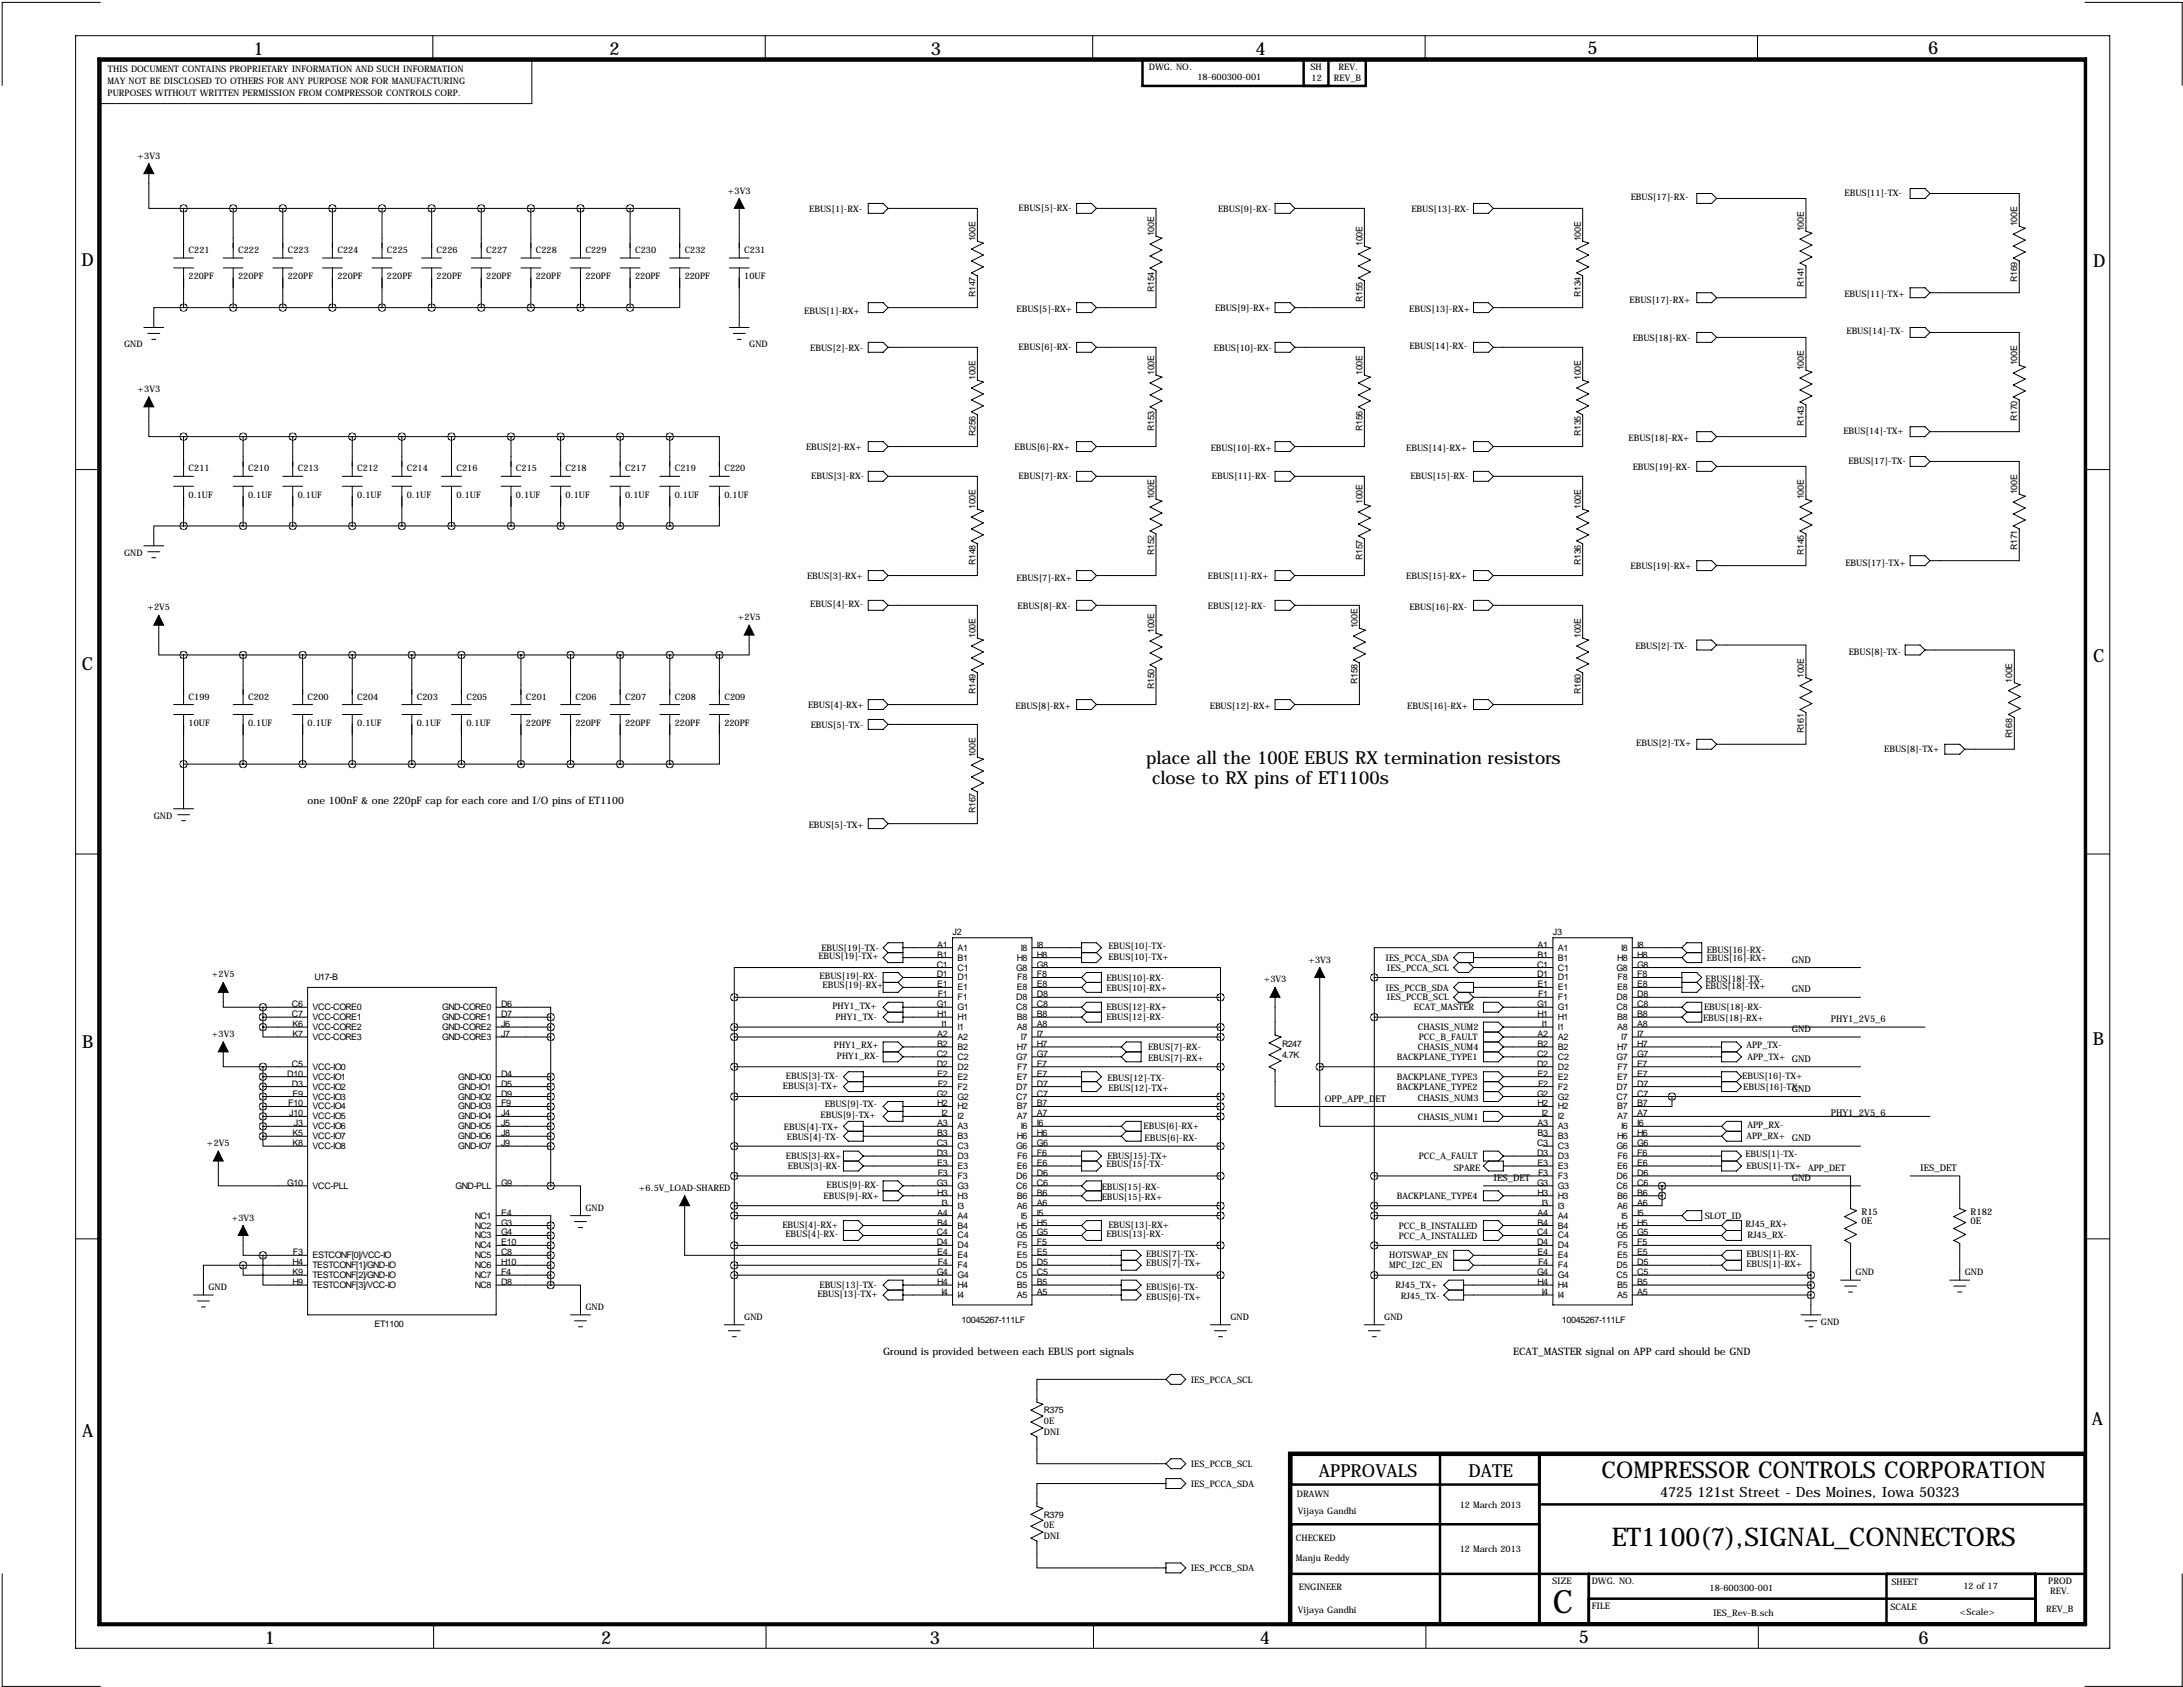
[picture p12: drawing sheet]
<svg xmlns="http://www.w3.org/2000/svg" width="559mm" height="432mm" viewBox="0 0 559 432" stroke-linecap="round" stroke-linejoin="round" font-family="sans-serif">
<defs><g id="words">
<text font-size="8.2" x="397.5" y="412.8">C</text>
<text font-size="6.6" x="412.6" y="395.8">ET1100(7),SIGNAL_CONNECTORS</text>
<text font-size="5.9" x="410" y="378.2">COMPRESSOR CONTROLS CORPORATION</text>
<g font-size="4.6">
<text x="64.9" y="14">1</text>
<text x="156" y="14">2</text>
<text x="238.3" y="14">3</text>
<text x="321.4" y="14">4</text>
<text x="406.3" y="13.8">5</text>
<text x="493.6" y="13.8">6</text>
<text x="20.8" y="68.1">D</text>
<text x="535.8" y="68.4">D</text>
<text x="21" y="171.4">C</text>
<text x="535.8" y="169.4">C</text>
<text x="293.4" y="195.6">place all the 100E EBUS RX termination resistors</text>
<text x="295" y="200.7">close to RX pins of ET1100s</text>
<text x="21" y="268.3">B</text>
<text x="535.7" y="267.4">B</text>
<text x="535.4" y="364.7">A</text>
<text x="21" y="367.8">A</text>
<text x="337.6" y="378">APPROVALS</text>
<text x="375.9" y="378">DATE</text>
<text x="67.8" y="420.8">1</text>
<text x="153.9" y="420.8">2</text>
<text x="238" y="420.8">3</text>
<text x="322.5" y="420.7">4</text>
<text x="404.1" y="420.6">5</text>
<text x="491.1" y="420.8">6</text>
</g>
<text font-size="3.6" x="424.9" y="383.3">4725 121st Street - Des Moines, Iowa 50323</text>
<g font-size="2.6">
<text x="78.7" y="205.7">one 100nF &amp; one 220pF cap for each core and I/O pins of ET1100</text>
<text x="226.1" y="346.7">Ground is provided between each EBUS port signals</text>
<text x="387.3" y="346.7">ECAT_MASTER signal on APP card should be GND</text>
</g>
<g font-size="2.4">
<text x="458.7" y="246.4">GND</text>
<text x="458.7" y="254">GND</text>
<text x="468.6" y="261.6">PHY1_2V5_6</text>
<text x="458.7" y="264.2">GND</text>
<text x="339.1" y="281.9">OPP_APP_DET</text>
<text x="458.7" y="279.4">GND</text>
<text x="468.6" y="285.8">PHY1_2V5_6</text>
<text x="491.5" y="299.7">IES_DET</text>
<text x="382.3" y="302.3">IES_DET</text>
<text x="458.7" y="302.3">GND</text>
<text x="476.5" y="310.9">R15</text>
<text x="504.4" y="310.9">R182</text>
<text x="476.5" y="313.3">0E</text>
<text x="504.4" y="313.3">0E</text>
</g>
<g font-size="2.3">
<text x="294.1" y="17.9">DWG. NO.</text>
<text x="335.4" y="17.9">SH</text>
<text x="27.5" y="21.4">MAY NOT BE DISCLOSED TO OTHERS FOR ANY PURPOSE NOR FOR MANUFACTURING</text>
<text x="27.6" y="18.5">THIS DOCUMENT CONTAINS PROPRIETARY INFORMATION AND SUCH INFORMATION</text>
<text x="306.5" y="20.4">18-600300-001</text>
<text x="335.7" y="20.6">12</text>
<text x="341.4" y="20.6">REV_B</text>
<text x="342.6" y="18">REV.</text>
<text x="27.5" y="24.5">PURPOSES WITHOUT WRITTEN PERMISSION FROM COMPRESSOR CONTROLS CORP.</text>
<text x="35.2" y="40.6">+3V3</text>
<text x="186.3" y="49.5">+3V3</text>
<text x="417.4" y="51.3">EBUS[17]-RX-</text>
<text x="472.2" y="50.3">EBUS[11]-TX-</text>
<text x="207.2" y="54.4">EBUS[1]-RX-</text>
<text x="260.8" y="54.1">EBUS[5]-RX-</text>
<text x="311.8" y="54.4">EBUS[9]-RX-</text>
<text x="361.3" y="54.4">EBUS[13]-RX-</text>
<text x="461.8" y="59.2" transform="rotate(-90 461.8 59.2)">100E</text>
<text x="516.4" y="57.9" transform="rotate(-90 516.4 57.9)">100E</text>
<text x="48.3" y="64.8">C221</text>
<text x="61" y="64.8">C222</text>
<text x="73.7" y="64.8">C223</text>
<text x="86.4" y="64.8">C224</text>
<text x="99.1" y="64.8">C225</text>
<text x="111.8" y="64.8">C226</text>
<text x="124.5" y="64.8">C227</text>
<text x="137.2" y="64.8">C228</text>
<text x="149.9" y="64.8">C229</text>
<text x="162.6" y="64.8">C230</text>
<text x="175.3" y="64.8">C232</text>
<text x="190.5" y="64.8">C231</text>
<text x="249.7" y="61.7" transform="rotate(-90 249.7 61.7)">100E</text>
<text x="295.4" y="60.5" transform="rotate(-90 295.4 60.5)">100E</text>
<text x="348.7" y="63" transform="rotate(-90 348.7 63)">100E</text>
<text x="404.6" y="61.7" transform="rotate(-90 404.6 61.7)">100E</text>
<text x="48.3" y="71.5">220PF</text>
<text x="61" y="71.5">220PF</text>
<text x="73.7" y="71.5">220PF</text>
<text x="86.4" y="71.5">220PF</text>
<text x="99.1" y="71.5">220PF</text>
<text x="111.8" y="71.5">220PF</text>
<text x="124.5" y="71.5">220PF</text>
<text x="137.2" y="71.5">220PF</text>
<text x="149.9" y="71.5">220PF</text>
<text x="162.6" y="71.5">220PF</text>
<text x="175.3" y="71.5">220PF</text>
<text x="190.5" y="71.5">10UF</text>
<text x="249.7" y="75.9" transform="rotate(-90 249.7 75.9)">R147</text>
<text x="295.4" y="74.7" transform="rotate(-90 295.4 74.7)">R154</text>
<text x="348.7" y="77.2" transform="rotate(-90 348.7 77.2)">R155</text>
<text x="404.6" y="75.9" transform="rotate(-90 404.6 75.9)">R134</text>
<text x="417.1" y="77.5">EBUS[17]-RX+</text>
<text x="461.8" y="73.4" transform="rotate(-90 461.8 73.4)">R141</text>
<text x="472.1" y="75.9">EBUS[11]-TX+</text>
<text x="516.4" y="72.1" transform="rotate(-90 516.4 72.1)">R169</text>
<text x="205.9" y="80.3">EBUS[1]-RX+</text>
<text x="260.2" y="79.8">EBUS[5]-RX+</text>
<text x="311" y="79.5">EBUS[9]-RX+</text>
<text x="360.7" y="79.8">EBUS[13]-RX+</text>
<text x="31.7" y="88.9">GND</text>
<text x="191.8" y="88.9">GND</text>
<text x="207.4" y="89.9">EBUS[2]-RX-</text>
<text x="260.8" y="89.7">EBUS[6]-RX-</text>
<text x="310.7" y="89.9">EBUS[10]-RX-</text>
<text x="360.8" y="89.4">EBUS[14]-RX-</text>
<text x="417.9" y="87.4">EBUS[18]-RX-</text>
<text x="472.7" y="85.6">EBUS[14]-TX-</text>
<text x="461.8" y="94.7" transform="rotate(-90 461.8 94.7)">100E</text>
<text x="516.4" y="93.5" transform="rotate(-90 516.4 93.5)">100E</text>
<text x="35.2" y="100.3">+3V3</text>
<text x="249.7" y="97.3" transform="rotate(-90 249.7 97.3)">100E</text>
<text x="295.4" y="96" transform="rotate(-90 295.4 96)">100E</text>
<text x="348.7" y="96" transform="rotate(-90 348.7 96)">100E</text>
<text x="404.6" y="97.3" transform="rotate(-90 404.6 97.3)">100E</text>
<text x="516.4" y="107.7" transform="rotate(-90 516.4 107.7)">R170</text>
<text x="249.7" y="111.5" transform="rotate(-90 249.7 111.5)">R256</text>
<text x="295.4" y="110.2" transform="rotate(-90 295.4 110.2)">R153</text>
<text x="348.7" y="110.2" transform="rotate(-90 348.7 110.2)">R156</text>
<text x="404.6" y="111.5" transform="rotate(-90 404.6 111.5)">R135</text>
<text x="416.9" y="112.8">EBUS[18]-RX+</text>
<text x="461.8" y="108.9" transform="rotate(-90 461.8 108.9)">R143</text>
<text x="471.9" y="111">EBUS[14]-TX+</text>
<text x="206.4" y="115.1">EBUS[2]-RX+</text>
<text x="259.7" y="115.1">EBUS[6]-RX+</text>
<text x="309.9" y="115.3">EBUS[10]-RX+</text>
<text x="360" y="115.3">EBUS[14]-RX+</text>
<text x="473.2" y="118.9">EBUS[17]-TX-</text>
<text x="48.3" y="120.7">C211</text>
<text x="63.5" y="120.7">C210</text>
<text x="76.2" y="120.7">C213</text>
<text x="91.4" y="120.7">C212</text>
<text x="104.1" y="120.7">C214</text>
<text x="116.8" y="120.7">C216</text>
<text x="132.1" y="120.7">C215</text>
<text x="144.8" y="120.7">C218</text>
<text x="160" y="120.7">C217</text>
<text x="172.7" y="120.7">C219</text>
<text x="185.4" y="120.7">C220</text>
<text x="207.7" y="122.7">EBUS[3]-RX-</text>
<text x="260.8" y="122.7">EBUS[7]-RX-</text>
<text x="310.2" y="122.7">EBUS[11]-RX-</text>
<text x="361" y="122.7">EBUS[15]-RX-</text>
<text x="417.9" y="120.4">EBUS[19]-RX-</text>
<text x="48.3" y="127.3">0.1UF</text>
<text x="63.5" y="127.3">0.1UF</text>
<text x="76.2" y="127.3">0.1UF</text>
<text x="91.4" y="127.3">0.1UF</text>
<text x="104.1" y="127.3">0.1UF</text>
<text x="116.8" y="127.3">0.1UF</text>
<text x="132.1" y="127.3">0.1UF</text>
<text x="144.8" y="127.3">0.1UF</text>
<text x="160" y="127.3">0.1UF</text>
<text x="172.7" y="127.3">0.1UF</text>
<text x="185.4" y="127.3">0.1UF</text>
<text x="249.7" y="130.3" transform="rotate(-90 249.7 130.3)">100E</text>
<text x="295.4" y="127.8" transform="rotate(-90 295.4 127.8)">100E</text>
<text x="348.7" y="129" transform="rotate(-90 348.7 129)">100E</text>
<text x="404.6" y="130.3" transform="rotate(-90 404.6 130.3)">100E</text>
<text x="461.8" y="127.8" transform="rotate(-90 461.8 127.8)">100E</text>
<text x="516.4" y="126.5" transform="rotate(-90 516.4 126.5)">100E</text>
<text x="31.7" y="142.2">GND</text>
<text x="295.4" y="142" transform="rotate(-90 295.4 142)">R152</text>
<text x="348.7" y="143.2" transform="rotate(-90 348.7 143.2)">R157</text>
<text x="461.8" y="142" transform="rotate(-90 461.8 142)">R145</text>
<text x="516.4" y="140.7" transform="rotate(-90 516.4 140.7)">R171</text>
<text x="206.6" y="148.1">EBUS[3]-RX+</text>
<text x="249.7" y="144.5" transform="rotate(-90 249.7 144.5)">R148</text>
<text x="260.2" y="148.6">EBUS[7]-RX+</text>
<text x="309.2" y="148.1">EBUS[11]-RX+</text>
<text x="360" y="148.1">EBUS[15]-RX+</text>
<text x="404.6" y="144.5" transform="rotate(-90 404.6 144.5)">R136</text>
<text x="417.4" y="145.5">EBUS[19]-RX+</text>
<text x="472.4" y="144.8">EBUS[17]-TX+</text>
<text x="207.4" y="155.4">EBUS[4]-RX-</text>
<text x="260.5" y="156">EBUS[8]-RX-</text>
<text x="309.2" y="156">EBUS[12]-RX-</text>
<text x="37.7" y="156.2">+2V5</text>
<text x="188.9" y="158.8">+2V5</text>
<text x="347.5" y="160.8" transform="rotate(-90 347.5 160.8)">100E</text>
<text x="360.8" y="156.2">EBUS[16]-RX-</text>
<text x="249.7" y="163.3" transform="rotate(-90 249.7 163.3)">100E</text>
<text x="295.4" y="162.1" transform="rotate(-90 295.4 162.1)">100E</text>
<text x="404.6" y="163.3" transform="rotate(-90 404.6 163.3)">100E</text>
<text x="418.6" y="166.1">EBUS[2]-TX-</text>
<text x="473.2" y="167.6">EBUS[8]-TX-</text>
<text x="461.8" y="173.5" transform="rotate(-90 461.8 173.5)">100E</text>
<text x="48.3" y="179.1">C199</text>
<text x="63.5" y="179.1">C202</text>
<text x="78.7" y="179.1">C200</text>
<text x="91.4" y="179.1">C204</text>
<text x="106.7" y="179.1">C203</text>
<text x="119.4" y="179.1">C205</text>
<text x="134.6" y="179.1">C201</text>
<text x="147.3" y="179.1">C206</text>
<text x="160" y="179.1">C207</text>
<text x="172.7" y="179.1">C208</text>
<text x="185.4" y="179.1">C209</text>
<text x="249.7" y="177.5" transform="rotate(-90 249.7 177.5)">R149</text>
<text x="295.4" y="176.3" transform="rotate(-90 295.4 176.3)">R150</text>
<text x="347.5" y="175" transform="rotate(-90 347.5 175)">R158</text>
<text x="404.6" y="177.5" transform="rotate(-90 404.6 177.5)">R160</text>
<text x="515.1" y="174.8" transform="rotate(-90 515.1 174.8)">100E</text>
<text x="48.3" y="185.8">10UF</text>
<text x="63.5" y="185.8">0.1UF</text>
<text x="78.7" y="185.8">0.1UF</text>
<text x="91.4" y="185.8">0.1UF</text>
<text x="106.7" y="185.8">0.1UF</text>
<text x="119.4" y="185.8">0.1UF</text>
<text x="134.6" y="185.8">220PF</text>
<text x="147.3" y="185.8">220PF</text>
<text x="160" y="185.8">220PF</text>
<text x="172.7" y="185.8">220PF</text>
<text x="185.4" y="185.8">220PF</text>
<text x="206.9" y="181.1">EBUS[4]-RX+</text>
<text x="260" y="181.4">EBUS[8]-RX+</text>
<text x="309.7" y="181.4">EBUS[12]-RX+</text>
<text x="360.2" y="181.4">EBUS[16]-RX+</text>
<text x="207.5" y="186.4">EBUS[5]-TX-</text>
<text x="418.8" y="191">EBUS[2]-TX+</text>
<text x="461.8" y="187.7" transform="rotate(-90 461.8 187.7)">R161</text>
<text x="515.1" y="189" transform="rotate(-90 515.1 189)">R168</text>
<text x="249.7" y="193.8" transform="rotate(-90 249.7 193.8)">100E</text>
<text x="482.3" y="192.5">EBUS[8]-TX+</text>
<text x="39.4" y="209.5">GND</text>
<text x="249.7" y="208" transform="rotate(-90 249.7 208)">R167</text>
<text x="207" y="211.8">EBUS[5]-TX+</text>
<text x="243.8" y="239.3">J2</text>
<text x="397.5" y="239.3">J3</text>
<text x="209.5" y="245.4">EBUS[19]-TX+</text>
<text x="210.3" y="243.3">EBUS[19]-TX-</text>
<text x="239.9" y="242.6">A1</text>
<text x="239.9" y="245.1">B1</text>
<text x="245.1" y="243.3">A1</text>
<text x="245.1" y="245.9">B1</text>
<text x="260.3" y="245.9">H8</text>
<text x="261.3" y="243.3">I8</text>
<text x="265.4" y="242.6">I8</text>
<text x="265.4" y="245.1">H8</text>
<text x="283.7" y="242.9">EBUS[10]-TX-</text>
<text x="283.7" y="245.7">EBUS[10]-TX+</text>
<text x="354.6" y="245.9">IES_PCCA_SDA</text>
<text x="393.6" y="242.6">A1</text>
<text x="393.6" y="245.1">B1</text>
<text x="398.8" y="243.3">A1</text>
<text x="398.8" y="245.9">B1</text>
<text x="413.9" y="245.9">H8</text>
<text x="415" y="243.3">I8</text>
<text x="419.1" y="242.6">I8</text>
<text x="419.1" y="245.1">H8</text>
<text x="436.9" y="245.9">EBUS[16]-RX+</text>
<text x="436.9" y="243.8">EBUS[16]-RX-</text>
<text x="54.3" y="250.2">+2V5</text>
<text x="80.5" y="251">U17-B</text>
<text x="209.8" y="250.7">EBUS[19]-RX-</text>
<text x="239.8" y="247.6">C1</text>
<text x="239.8" y="250.2">D1</text>
<text x="245.1" y="248.4">C1</text>
<text x="245.1" y="251">D1</text>
<text x="260.1" y="248.4">G8</text>
<text x="260.4" y="251">F8</text>
<text x="265.4" y="247.6">G8</text>
<text x="265.4" y="250.2">F8</text>
<text x="283.2" y="251">EBUS[10]-RX-</text>
<text x="323.5" y="251.5">+3V3</text>
<text x="334.9" y="246.4">+3V3</text>
<text x="355" y="248.5">IES_PCCA_SCL</text>
<text x="393.5" y="247.6">C1</text>
<text x="393.5" y="250.2">D1</text>
<text x="398.8" y="248.4">C1</text>
<text x="398.8" y="251">D1</text>
<text x="413.8" y="248.4">G8</text>
<text x="414.1" y="251">F8</text>
<text x="419.1" y="247.6">G8</text>
<text x="419.1" y="250.2">F8</text>
<text x="436.6" y="251.5">EBUS[18]-TX-</text>
<text x="74.7" y="257.8">C6</text>
<text x="128.3" y="257.8">D6</text>
<text x="210.6" y="253">EBUS[19]-RX+</text>
<text x="239.8" y="257.8">G1</text>
<text x="239.9" y="252.7">E1</text>
<text x="240.1" y="255.3">F1</text>
<text x="245.1" y="253.5">E1</text>
<text x="245.1" y="256">F1</text>
<text x="260.1" y="256">D8</text>
<text x="260.3" y="253.5">E8</text>
<text x="265.4" y="252.7">E8</text>
<text x="265.4" y="255.3">D8</text>
<text x="265.4" y="257.8">C8</text>
<text x="283.2" y="253.5">EBUS[10]-RX+</text>
<text x="354.6" y="253.5">IES_PCCB_SDA</text>
<text x="355" y="256.1">IES_PCCB_SCL</text>
<text x="393.5" y="257.8">G1</text>
<text x="393.6" y="252.7">E1</text>
<text x="393.7" y="255.3">F1</text>
<text x="398.8" y="253.5">E1</text>
<text x="398.8" y="256">F1</text>
<text x="413.8" y="256">D8</text>
<text x="413.9" y="253.5">E8</text>
<text x="419.1" y="252.7">E8</text>
<text x="419.1" y="255.3">D8</text>
<text x="419.1" y="257.8">C8</text>
<text x="436.6" y="253.2">EBUS[18]-TX+</text>
<text x="74.7" y="260.3">C7</text>
<text x="74.8" y="262.9">K6</text>
<text x="80" y="258.6">VCC-CORE0</text>
<text x="80" y="261.1">VCC-CORE1</text>
<text x="80" y="263.7">VCC-CORE2</text>
<text x="113.2" y="258.6">GND-CORE0</text>
<text x="113.2" y="261.1">GND-CORE1</text>
<text x="113.2" y="263.7">GND-CORE2</text>
<text x="128.3" y="260.3">D7</text>
<text x="128.3" y="262.9">J6</text>
<text x="213.1" y="258.3">PHY1_TX+</text>
<text x="213.9" y="261.1">PHY1_TX-</text>
<text x="239.9" y="260.3">H1</text>
<text x="241" y="262.9">I1</text>
<text x="245.1" y="258.6">G1</text>
<text x="245.1" y="261.1">H1</text>
<text x="245.1" y="263.7">I1</text>
<text x="260.1" y="258.6">C8</text>
<text x="260.3" y="261.1">B8</text>
<text x="260.3" y="263.7">A8</text>
<text x="265.4" y="260.3">B8</text>
<text x="265.4" y="262.9">A8</text>
<text x="283.2" y="258.6">EBUS[12]-RX+</text>
<text x="283.2" y="261.2">EBUS[12]-RX-</text>
<text x="361.9" y="258.6">ECAT_MASTER</text>
<text x="362.9" y="263.7">CHASIS_NUM2</text>
<text x="393.6" y="260.3">H1</text>
<text x="394.7" y="262.9">I1</text>
<text x="398.8" y="258.6">G1</text>
<text x="398.8" y="261.1">H1</text>
<text x="398.8" y="263.7">I1</text>
<text x="413.8" y="258.6">C8</text>
<text x="413.9" y="261.1">B8</text>
<text x="413.9" y="263.7">A8</text>
<text x="419.1" y="260.3">B8</text>
<text x="419.1" y="262.9">A8</text>
<text x="435.9" y="261.4">EBUS[18]-RX+</text>
<text x="436.2" y="258.6">EBUS[18]-RX-</text>
<text x="54.3" y="265.4">+3V3</text>
<text x="74.8" y="265.4">K7</text>
<text x="80" y="266.2">VCC-CORE3</text>
<text x="113.2" y="266.2">GND-CORE3</text>
<text x="128.3" y="265.4">J7</text>
<text x="213.4" y="268.2">PHY1_RX+</text>
<text x="239.9" y="265.4">A2</text>
<text x="239.9" y="268">B2</text>
<text x="245.1" y="266.2">A2</text>
<text x="245.1" y="268.7">B2</text>
<text x="260.3" y="268.7">H7</text>
<text x="261.3" y="266.2">I7</text>
<text x="265.4" y="265.4">I7</text>
<text x="265.4" y="268">H7</text>
<text x="293.9" y="268.8">EBUS[7]-RX-</text>
<text x="328.2" y="268">R247</text>
<text x="362.9" y="268.8">CHASIS_NUM4</text>
<text x="363.2" y="266.2">PCC_B_FAULT</text>
<text x="393.6" y="265.4">A2</text>
<text x="393.6" y="268">B2</text>
<text x="398.8" y="266.2">A2</text>
<text x="398.8" y="268.7">B2</text>
<text x="413.9" y="268.7">H7</text>
<text x="415" y="266.2">I7</text>
<text x="419.1" y="265.4">I7</text>
<text x="419.1" y="268">H7</text>
<text x="447" y="268.2">APP_TX-</text>
<text x="73.5" y="275.6">D10</text>
<text x="74.7" y="273">C5</text>
<text x="80" y="273.8">VCC-IO0</text>
<text x="128.3" y="275.6">D4</text>
<text x="214.2" y="271">PHY1_RX-</text>
<text x="239.8" y="270.5">C2</text>
<text x="239.8" y="273">D2</text>
<text x="239.9" y="275.6">E2</text>
<text x="245.1" y="271.3">C2</text>
<text x="245.1" y="273.8">D2</text>
<text x="260.1" y="271.3">G7</text>
<text x="260.4" y="273.8">F7</text>
<text x="265.4" y="270.5">G7</text>
<text x="265.4" y="273">F7</text>
<text x="265.4" y="275.6">E7</text>
<text x="293.9" y="271.6">EBUS[7]-RX+</text>
<text x="328.2" y="270.8">4.7K</text>
<text x="357.5" y="271.3">BACKPLANE_TYPE1</text>
<text x="393.5" y="270.5">C2</text>
<text x="393.5" y="273">D2</text>
<text x="393.6" y="275.6">E2</text>
<text x="398.8" y="271.3">C2</text>
<text x="398.8" y="273.8">D2</text>
<text x="413.8" y="271.3">G7</text>
<text x="414.1" y="273.8">F7</text>
<text x="419.1" y="270.5">G7</text>
<text x="419.1" y="273">F7</text>
<text x="419.1" y="275.6">E7</text>
<text x="447.3" y="271.3">APP_TX+ GND</text>
<text x="74.7" y="278.1">D3</text>
<text x="74.8" y="280.7">E9</text>
<text x="80" y="276.4">VCC-IO1</text>
<text x="80" y="278.9">VCC-IO2</text>
<text x="80" y="281.4">VCC-IO3</text>
<text x="117.3" y="276.4">GND-IO0</text>
<text x="117.3" y="278.9">GND-IO1</text>
<text x="117.3" y="281.4">GND-IO2</text>
<text x="128.3" y="278.1">D5</text>
<text x="128.3" y="280.7">D9</text>
<text x="200.4" y="278.6">EBUS[3]-TX+</text>
<text x="201.2" y="276.1">EBUS[3]-TX-</text>
<text x="239.8" y="280.7">G2</text>
<text x="240.1" y="278.1">F2</text>
<text x="245.1" y="276.4">E2</text>
<text x="245.1" y="278.9">F2</text>
<text x="245.1" y="281.4">G2</text>
<text x="260.1" y="278.9">D7</text>
<text x="260.1" y="281.4">C7</text>
<text x="260.3" y="276.4">E7</text>
<text x="265.4" y="278.1">D7</text>
<text x="265.4" y="280.7">C7</text>
<text x="283.5" y="276.6">EBUS[12]-TX-</text>
<text x="283.7" y="279.1">EBUS[12]-TX+</text>
<text x="357.5" y="278.9">BACKPLANE_TYPE2</text>
<text x="357.5" y="276.4">BACKPLANE_TYPE3</text>
<text x="362.9" y="281.7">CHASIS_NUM3</text>
<text x="393.5" y="280.7">G2</text>
<text x="393.7" y="278.1">F2</text>
<text x="398.8" y="276.4">E2</text>
<text x="398.8" y="278.9">F2</text>
<text x="398.8" y="281.4">G2</text>
<text x="413.8" y="278.9">D7</text>
<text x="413.8" y="281.4">C7</text>
<text x="413.9" y="276.4">E7</text>
<text x="419.1" y="278.1">D7</text>
<text x="419.1" y="280.7">C7</text>
<text x="446" y="276.1">EBUS[16]-TX+</text>
<text x="446.3" y="278.9">EBUS[16]-TX-</text>
<text x="73.8" y="283.2">F10</text>
<text x="74" y="285.8">J10</text>
<text x="80" y="284">VCC-IO4</text>
<text x="80" y="286.5">VCC-IO5</text>
<text x="117.3" y="284">GND-IO3</text>
<text x="117.3" y="286.5">GND-IO4</text>
<text x="128.3" y="283.2">F9</text>
<text x="128.3" y="285.8">J4</text>
<text x="210.1" y="286.1">EBUS[9]-TX+</text>
<text x="211.1" y="283.3">EBUS[9]-TX-</text>
<text x="239.9" y="283.2">H2</text>
<text x="241" y="285.8">I2</text>
<text x="245.1" y="284">H2</text>
<text x="245.1" y="286.5">I2</text>
<text x="260.3" y="284">B7</text>
<text x="260.3" y="286.5">A7</text>
<text x="265.4" y="283.2">B7</text>
<text x="265.4" y="285.8">A7</text>
<text x="362.9" y="286.6">CHASIS_NUM1</text>
<text x="393.6" y="283.2">H2</text>
<text x="394.7" y="285.8">I2</text>
<text x="398.8" y="284">H2</text>
<text x="398.8" y="286.5">I2</text>
<text x="413.9" y="284">B7</text>
<text x="413.9" y="286.5">A7</text>
<text x="419.1" y="283.2">B7</text>
<text x="419.1" y="285.8">A7</text>
<text x="53" y="293.4">+2V5</text>
<text x="74.8" y="290.8">K5</text>
<text x="74.8" y="293.4">K8</text>
<text x="75.2" y="288.3">J3</text>
<text x="80" y="289.1">VCC-IO6</text>
<text x="80" y="291.6">VCC-IO7</text>
<text x="117.3" y="289.1">GND-IO5</text>
<text x="117.3" y="291.6">GND-IO6</text>
<text x="128.3" y="288.3">J5</text>
<text x="128.3" y="290.8">J8</text>
<text x="128.3" y="293.4">J9</text>
<text x="200.7" y="289.1">EBUS[4]-TX+</text>
<text x="201.4" y="291.7">EBUS[4]-TX-</text>
<text x="239.8" y="293.4">C3</text>
<text x="239.9" y="288.3">A3</text>
<text x="239.9" y="290.8">B3</text>
<text x="245.1" y="289.1">A3</text>
<text x="245.1" y="291.6">B3</text>
<text x="260.3" y="291.6">H6</text>
<text x="261.3" y="289.1">I6</text>
<text x="265.4" y="288.3">I6</text>
<text x="265.4" y="290.8">H6</text>
<text x="265.4" y="293.4">G6</text>
<text x="292.7" y="288.9">EBUS[6]-RX+</text>
<text x="293" y="291.9">EBUS[6]-RX-</text>
<text x="393.5" y="293.4">C3</text>
<text x="393.6" y="288.3">A3</text>
<text x="393.6" y="290.8">B3</text>
<text x="398.8" y="289.1">A3</text>
<text x="398.8" y="291.6">B3</text>
<text x="413.9" y="291.6">H6</text>
<text x="415" y="289.1">I6</text>
<text x="419.1" y="288.3">I6</text>
<text x="419.1" y="290.8">H6</text>
<text x="419.1" y="293.4">G6</text>
<text x="447" y="291.6">APP_RX+ GND</text>
<text x="447.3" y="288.8">APP_RX-</text>
<text x="80" y="294.1">VCC-IO8</text>
<text x="117.3" y="294.1">GND-IO7</text>
<text x="201.2" y="296.7">EBUS[3]-RX+</text>
<text x="201.7" y="299.2">EBUS[3]-RX-</text>
<text x="239.8" y="295.9">D3</text>
<text x="239.9" y="298.4">E3</text>
<text x="245.1" y="294.1">C3</text>
<text x="245.1" y="296.7">D3</text>
<text x="245.1" y="299.2">E3</text>
<text x="260.1" y="294.1">G6</text>
<text x="260.3" y="299.2">E6</text>
<text x="260.4" y="296.7">F6</text>
<text x="265.4" y="295.9">F6</text>
<text x="265.4" y="298.4">E6</text>
<text x="283.2" y="298.7">EBUS[15]-TX-</text>
<text x="283.5" y="296.7">EBUS[15]-TX+</text>
<text x="363.2" y="296.7">PCC_A_FAULT</text>
<text x="372.1" y="299.8">SPARE</text>
<text x="393.5" y="295.9">D3</text>
<text x="393.6" y="298.4">E3</text>
<text x="398.8" y="294.1">C3</text>
<text x="398.8" y="296.7">D3</text>
<text x="398.8" y="299.2">E3</text>
<text x="413.8" y="294.1">G6</text>
<text x="413.9" y="299.2">E6</text>
<text x="414.1" y="296.7">F6</text>
<text x="419.1" y="295.9">F6</text>
<text x="419.1" y="298.4">E6</text>
<text x="446.8" y="296.3">EBUS[1]-TX-</text>
<text x="447" y="299.3">EBUS[1]-TX+ APP_DET</text>
<text x="73.5" y="303.5">G10</text>
<text x="80" y="304.3">VCC-PLL</text>
<text x="116.6" y="304.3">GND-PLL</text>
<text x="128.3" y="303.5">G9</text>
<text x="163.5" y="304.8">+6.5V_LOAD-SHARED</text>
<text x="211.6" y="304">EBUS[9]-RX-</text>
<text x="239.8" y="303.5">G3</text>
<text x="240.1" y="301">F3</text>
<text x="245.1" y="301.8">F3</text>
<text x="245.1" y="304.3">G3</text>
<text x="260.1" y="301.8">D6</text>
<text x="260.1" y="304.3">C6</text>
<text x="265.4" y="301">D6</text>
<text x="265.4" y="303.5">C6</text>
<text x="282" y="304.5">EBUS[15]-RX-</text>
<text x="393.5" y="303.5">G3</text>
<text x="393.7" y="301">F3</text>
<text x="398.8" y="301.8">F3</text>
<text x="398.8" y="304.3">G3</text>
<text x="413.8" y="301.8">D6</text>
<text x="413.8" y="304.3">C6</text>
<text x="419.1" y="301">D6</text>
<text x="419.1" y="303.5">C6</text>
<text x="121.5" y="311.9">NC1</text>
<text x="128.3" y="311.1">E4</text>
<text x="149.9" y="309.9">GND</text>
<text x="210.8" y="306.8">EBUS[9]-RX+</text>
<text x="239.9" y="306.1">H3</text>
<text x="239.9" y="311.1">A4</text>
<text x="241" y="308.6">I3</text>
<text x="245.1" y="306.8">H3</text>
<text x="245.1" y="309.4">I3</text>
<text x="245.1" y="311.9">A4</text>
<text x="260.3" y="306.8">B6</text>
<text x="260.3" y="309.4">A6</text>
<text x="261.3" y="311.9">I5</text>
<text x="265.4" y="306.1">B6</text>
<text x="265.4" y="308.6">A6</text>
<text x="265.4" y="311.1">I5</text>
<text x="282" y="307.1">EBUS[15]-RX+</text>
<text x="357.5" y="306.9">BACKPLANE_TYPE4</text>
<text x="393.6" y="306.1">H3</text>
<text x="393.6" y="311.1">A4</text>
<text x="394.7" y="308.6">I3</text>
<text x="398.8" y="306.8">H3</text>
<text x="398.8" y="309.4">I3</text>
<text x="398.8" y="311.9">A4</text>
<text x="413.9" y="306.8">B6</text>
<text x="413.9" y="309.4">A6</text>
<text x="415" y="311.9">I5</text>
<text x="419.1" y="306.1">B6</text>
<text x="419.1" y="308.6">A6</text>
<text x="419.1" y="311.1">I5</text>
<text x="436.4" y="312">SLOT_ID</text>
<text x="59.3" y="312.4">+3V3</text>
<text x="121.5" y="314.5">NC2</text>
<text x="121.5" y="317">NC3</text>
<text x="128.3" y="313.7">G3</text>
<text x="128.3" y="316.2">G4</text>
<text x="200.3" y="314.2">EBUS[4]-RX+</text>
<text x="201.1" y="316.7">EBUS[4]-RX-</text>
<text x="239.8" y="316.2">C4</text>
<text x="239.9" y="313.7">B4</text>
<text x="245.1" y="314.5">B4</text>
<text x="245.1" y="317">C4</text>
<text x="260.1" y="317">G5</text>
<text x="260.3" y="314.5">H5</text>
<text x="265.4" y="313.7">H5</text>
<text x="265.4" y="316.2">G5</text>
<text x="283.2" y="316.7">EBUS[13]-RX-</text>
<text x="283.7" y="314.2">EBUS[13]-RX+</text>
<text x="358" y="317">PCC_A_INSTALLED</text>
<text x="358" y="314.5">PCC_B_INSTALLED</text>
<text x="393.5" y="316.2">C4</text>
<text x="393.6" y="313.7">B4</text>
<text x="398.8" y="314.5">B4</text>
<text x="398.8" y="317">C4</text>
<text x="413.8" y="317">G5</text>
<text x="413.9" y="314.5">H5</text>
<text x="419.1" y="313.7">H5</text>
<text x="419.1" y="316.2">G5</text>
<text x="446.8" y="313.9">RJ45_RX+</text>
<text x="447.3" y="317">RJ45_RX-</text>
<text x="74.8" y="323.8">H4</text>
<text x="75" y="321.3">F3</text>
<text x="80" y="322.1">ESTCONF[0]/VCC-IO</text>
<text x="121.5" y="319.5">NC4</text>
<text x="121.5" y="322.1">NC5</text>
<text x="128.3" y="323.8">H10</text>
<text x="128.3" y="318.8">E10</text>
<text x="128.3" y="321.3">C8</text>
<text x="239.8" y="318.8">D4</text>
<text x="239.9" y="321.3">E4</text>
<text x="240.1" y="323.8">F4</text>
<text x="245.1" y="319.5">D4</text>
<text x="245.1" y="322.1">E4</text>
<text x="260.3" y="322.1">E5</text>
<text x="260.4" y="319.5">F5</text>
<text x="265.4" y="318.8">F5</text>
<text x="265.4" y="321.3">E5</text>
<text x="265.4" y="323.8">D5</text>
<text x="293.4" y="323.9">EBUS[7]-TX+</text>
<text x="293.4" y="321.7">EBUS[7]-TX-</text>
<text x="355.6" y="322.1">HOTSWAP_EN</text>
<text x="393.5" y="318.8">D4</text>
<text x="393.6" y="321.3">E4</text>
<text x="393.7" y="323.8">F4</text>
<text x="398.8" y="319.5">D4</text>
<text x="398.8" y="322.1">E4</text>
<text x="413.9" y="322.1">E5</text>
<text x="414.1" y="319.5">F5</text>
<text x="419.1" y="318.8">F5</text>
<text x="419.1" y="321.3">E5</text>
<text x="419.1" y="323.8">D5</text>
<text x="447" y="321.8">EBUS[1]-RX-</text>
<text x="74.8" y="326.4">K9</text>
<text x="74.8" y="328.9">H9</text>
<text x="80" y="324.6">TESTCONF[1]/GND-IO</text>
<text x="80" y="327.2">TESTCONF[2]/GND-IO</text>
<text x="80" y="329.7">TESTCONF[3]/VCC-IO</text>
<text x="121.5" y="327.2">NC7</text>
<text x="121.5" y="324.6">NC6</text>
<text x="121.5" y="329.7">NC8</text>
<text x="128.3" y="326.4">F4</text>
<text x="128.3" y="328.9">D8</text>
<text x="209.8" y="329.8">EBUS[13]-TX-</text>
<text x="239.8" y="326.4">G4</text>
<text x="239.9" y="328.9">H4</text>
<text x="245.1" y="324.6">F4</text>
<text x="245.1" y="327.2">G4</text>
<text x="245.1" y="329.7">H4</text>
<text x="260.1" y="324.6">D5</text>
<text x="260.1" y="327.2">C5</text>
<text x="260.3" y="329.7">B5</text>
<text x="265.4" y="326.4">C5</text>
<text x="265.4" y="328.9">B5</text>
<text x="355.6" y="324.7">MPC_I2C_EN</text>
<text x="357.2" y="329.8">RJ45_TX+</text>
<text x="393.5" y="326.4">G4</text>
<text x="393.6" y="328.9">H4</text>
<text x="398.8" y="324.6">F4</text>
<text x="398.8" y="327.2">G4</text>
<text x="398.8" y="329.7">H4</text>
<text x="413.8" y="324.6">D5</text>
<text x="413.8" y="327.2">C5</text>
<text x="413.9" y="329.7">B5</text>
<text x="419.1" y="326.4">C5</text>
<text x="419.1" y="328.9">B5</text>
<text x="447" y="324.4">EBUS[1]-RX+</text>
<text x="475" y="326.4">GND</text>
<text x="502.9" y="326.4">GND</text>
<text x="53.3" y="330.2">GND</text>
<text x="149.9" y="335.3">GND</text>
<text x="209.2" y="332.1">EBUS[13]-TX+</text>
<text x="241" y="331.5">I4</text>
<text x="245.1" y="332.2">I4</text>
<text x="260.3" y="332.2">A5</text>
<text x="265.4" y="331.5">A5</text>
<text x="293.4" y="332.8">EBUS[6]-TX+</text>
<text x="293.4" y="330.3">EBUS[6]-TX-</text>
<text x="358.5" y="332.6">RJ45_TX-</text>
<text x="394.7" y="331.5">I4</text>
<text x="398.8" y="332.2">I4</text>
<text x="413.9" y="332.2">A5</text>
<text x="419.1" y="331.5">A5</text>
<text x="95.9" y="339.6">ET1100</text>
<text x="190.5" y="337.8">GND</text>
<text x="246.1" y="338.6">10045267-111LF</text>
<text x="315" y="337.8">GND</text>
<text x="354.3" y="337.8">GND</text>
<text x="399.8" y="338.6">10045267-111LF</text>
<text x="466.1" y="339.1">GND</text>
<text x="304.8" y="353.9">IES_PCCA_SCL</text>
<text x="267.2" y="361.7">R375</text>
<text x="267.2" y="364.5">0E</text>
<text x="267.2" y="367.4">DNI</text>
<text x="304.8" y="375.5">IES_PCCB_SCL</text>
<text x="304.8" y="380.5">IES_PCCA_SDA</text>
<text x="332" y="383.3">DRAWN</text>
<text x="267.2" y="388.4">R379</text>
<text x="332.2" y="387.6">Vijaya Gandhi</text>
<text x="373.7" y="385.9">12 March 2013</text>
<text x="267.2" y="391.2">0E</text>
<text x="267.2" y="394">DNI</text>
<text x="331.7" y="394.5">CHECKED</text>
<text x="331.7" y="399.5">Manju Reddy</text>
<text x="373.7" y="397.3">12 March 2013</text>
<text x="304.8" y="402.1">IES_PCCB_SDA</text>
<text x="332.5" y="406.9">ENGINEER</text>
<text x="397.3" y="405.4">SIZE</text>
<text x="407.5" y="405.4">DWG. NO.</text>
<text x="437.6" y="407.2">18-600300-001</text>
<text x="484.2" y="405.6">SHEET</text>
<text x="502.6" y="406.7">12 of 17</text>
<text x="524.3" y="405.4">PROD</text>
<text x="524.8" y="407.9">REV.</text>
<text x="332.2" y="412.7">Vijaya Gandhi</text>
<text x="407.5" y="411.7">FILE</text>
<text x="438.5" y="413.6">IES_Rev-B.sch</text>
<text x="483.9" y="412">SCALE</text>
<text x="501.7" y="413.3">&lt;Scale&gt;</text>
<text x="523.8" y="412.5">REV_B</text>
</g>
</g></defs>
<g fill="none" stroke="#000" stroke-width=".26">
<path d="M19.4 9.1h520.7v412.8h-520.7zM25.7 .6h-25.1v21.2M110.8 9.1v6.4M143.3 15.4h-7.2v11.1h-110.8M195.9 9.1v6.4M279.7 9.1v6.4M364.8 9.1v6.4M449.9 9.1v6.4M533.7 .6h24.9v21.2M38.1 41.9v11.4h8.9M47 53.3v12.7M47 53.3h114.3"/>
<path d="M59.7 53.3v12.7M72.4 53.3v12.7M85.1 53.3v12.7M97.8 53.3v12.7M110.5 53.3v12.7M123.2 53.3v12.7M135.9 53.3v12.7M148.6 53.3v12.7M161.3 53.3h12.7v12.7M161.3 53.3v12.7M189.2 50.8v15.2M222.2 52.1h3.9l1.2 1.2-1.2 1.3h-3.9z"/>
<path d="M227.3 53.3h22.9v8.4l1.5 .5-3 1.6 3 1.5-3 1.5 3 1.5-3 1.5 1.5 .8v8.1h-22.9M275.6 52.1h3.8l1.3 1.2-1.3 1.3h-3.8zM280.7 53.3h15.2v7.2l1.5 .5-3 1.5 3 1.5-3 1.5 3 1.6-3 1.5 1.5 .7v9.4h-15.2M326.4 52.1h3.8l1.3 1.2-1.3 1.3h-3.8zM331.5 53.3h17.7v9.7l1.6 .5-3.1 1.5 3.1 1.5-3.1 1.6 3.1 1.5-3.1 1.5 1.5 .8v6.8h-17.7M377.2 52.1h3.8l1.3 1.2-1.3 1.3h-3.8zM382.3 53.3h22.8v8.4l1.6 .5-3.1 1.6 3.1 1.5-3.1 1.5 3.1 1.5-3.1 1.5 1.5 .8v8.1h-22.8M434.3 49.5h3.8l1.3 1.3-1.3 1.3h-3.8zM439.4 50.8h22.9v8.4l1.5 .5-3 1.5 3 1.5-3 1.6 3 1.5-3 1.5 1.5 .8v8.1h-22.9M488.9 48.3h3.9l1.2 1.2-1.2 1.3h-3.9zM494 49.5h22.9v8.4l1.5 .5-3 1.5 3 1.6-3 1.5 3 1.5-3 1.5 1.5 .8v8.1h-22.9M44.4 66h5.1"/>
<path d="M44.4 68.6h5.1M47 78.7h-7.6v5.1M47 68.6v10.1M47 78.7h114.3M57.1 66h5.1M57.1 68.6h5.1M59.7 68.6v10.1M69.8 66h5.1M69.8 68.6h5.1M72.4 68.6v10.1M82.5 66h5.1M82.5 68.6h5.1"/>
<path d="M85.1 68.6v10.1M95.2 66h5.1M95.2 68.6h5.1M97.8 68.6v10.1M107.9 66h5.1M107.9 68.6h5.1M110.5 68.6v10.1M120.6 66h5.1M120.6 68.6h5.1M123.2 68.6v10.1M133.3 66h5.1M133.3 68.6h5.1"/>
<path d="M135.9 68.6v10.1M146 66h5.1M146 68.6h5.1M148.6 68.6v10.1M158.7 66h5.1M158.7 68.6h5.1M161.3 68.6v10.1M171.4 66h5.1M171.4 68.6h5.1M174 68.6v10.1h-12.7M186.7 66h5.1M186.7 68.6h5.1"/>
<path d="M189.2 68.6v15.2M222.2 77.5h3.9l1.2 1.2-1.2 1.3h-3.9zM275.6 77.5h3.8l1.3 1.2-1.3 1.3h-3.8zM326.4 77.5h3.8l1.3 1.2-1.3 1.3h-3.8zM377.2 77.5h3.8l1.3 1.2-1.3 1.3h-3.8zM434.3 74.9h3.8l1.3 1.3-1.3 1.3h-3.8zM488.9 73.7h3.9l1.2 1.2-1.2 1.3h-3.9zM36.8 83.8h5.1M37.8 85.3h3.1M38.9 86.9h1M186.7 83.8h5.1M187.7 85.3h3.1"/>
<path d="M188.7 86.9h1M222.2 87.6h3.9l1.2 1.3-1.2 1.3h-3.9zM227.3 88.9h22.9v8.4l1.5 .5-3 1.5 3 1.5-3 1.6 3 1.5-3 1.5 1.5 .8v8.1h-22.9M275.6 87.6h3.8l1.3 1.3-1.3 1.3h-3.8zM280.7 88.9h15.2v7.1l1.5 .5-3 1.5 3 1.6-3 1.5 3 1.5-3 1.5 1.5 .8v9.4h-15.2M326.4 87.6h3.8l1.3 1.3-1.3 1.3h-3.8zM331.5 88.9h17.7v7.1l1.6 .5-3.1 1.5 3.1 1.6-3.1 1.5 3.1 1.5-3.1 1.5 1.5 .8v9.4h-17.7M377.2 87.6h3.8l1.3 1.3-1.3 1.3h-3.8zM382.3 88.9h22.8v8.4l1.6 .5-3.1 1.5 3.1 1.5-3.1 1.6 3.1 1.5-3.1 1.5 1.5 .8v8.1h-22.8M434.3 85.1h3.8l1.3 1.3-1.3 1.2h-3.8zM439.4 86.4h22.9v8.3l1.5 .5-3 1.6 3 1.5-3 1.5 3 1.5-3 1.6 1.5 .7v8.2h-22.9M488.9 83.8h3.9l1.2 1.3-1.2 1.3h-3.9z"/>
<path d="M494 85.1h22.9v8.4l1.5 .5-3 1.5 3 1.5-3 1.6 3 1.5-3 1.5 1.5 .8v8.1h-22.9M38.1 101.6v10.2h8.9M47 111.8v10.1M47 111.8h124.4M62.2 111.8v10.1M74.9 111.8v10.1M90.2 111.8v10.1M102.9 111.8v10.1M115.6 111.8v10.1M130.8 111.8v10.1M143.5 111.8v10.1M158.7 111.8v10.1"/>
<path d="M171.4 111.8h12.7v10.1M171.4 111.8v10.1M222.2 113h3.9l1.2 1.3-1.2 1.3h-3.9zM275.6 113h3.8l1.3 1.3-1.3 1.3h-3.8zM326.4 113h3.8l1.3 1.3-1.3 1.3h-3.8zM377.2 113h3.8l1.3 1.3-1.3 1.3h-3.8zM434.3 110.5h3.8l1.3 1.3-1.3 1.2h-3.8zM434.3 118.1h3.8l1.3 1.3-1.3 1.2h-3.8zM439.4 119.4h22.9v8.4l1.5 .5-3 1.5 3 1.5-3 1.5 3 1.6-3 1.5 1.5 .8v8.1h-22.9M488.9 109.2h3.9l1.2 1.3-1.2 1.3h-3.9zM488.9 116.8h3.9l1.2 1.3-1.2 1.3h-3.9zM494 118.1h22.9v8.4l1.5 .5-3 1.5 3 1.5-3 1.6 3 1.5-3 1.5 1.5 .8v8.1h-22.9"/>
<path d="M19.4 120.2h6.4M36.8 139.7h5.1M44.4 121.9h5.1M44.4 124.5h5.1M47 134.6h-7.6v5.1M47 124.5v10.1M47 134.6h124.4M59.7 121.9h5.1M59.7 124.5h5.1M62.2 124.5v10.1M72.4 121.9h5.1M72.4 124.5h5.1"/>
<path d="M74.9 124.5v10.1M87.6 121.9h5.1M87.6 124.5h5.1M90.2 124.5v10.1M100.3 121.9h5.1M100.3 124.5h5.1M102.9 124.5v10.1M113 121.9h5.1M113 124.5h5.1M115.6 124.5v10.1M128.3 121.9h5M128.3 124.5h5"/>
<path d="M130.8 124.5v10.1M141 121.9h5M141 124.5h5M143.5 124.5v10.1M156.2 121.9h5.1M156.2 124.5h5.1M158.7 124.5v10.1M168.9 121.9h5.1M168.9 124.5h5.1M171.4 124.5v10.1M181.6 121.9h5.1M181.6 124.5h5.1"/>
<path d="M184.1 124.5v10.1h-12.7M222.2 120.6h3.9l1.2 1.3-1.2 1.3h-3.9zM227.3 121.9h22.9v8.4l1.5 .5-3 1.5 3 1.6-3 1.5 3 1.5-3 1.5 1.5 .8v8.1h-22.9M275.6 120.6h3.8l1.3 1.3-1.3 1.3h-3.8zM280.7 121.9h15.2v5.9l1.5 .5-3 1.5 3 1.5-3 1.5 3 1.6-3 1.5 1.5 .8v10.6h-15.2M326.4 120.6h3.8l1.3 1.3-1.3 1.3h-3.8zM331.5 121.9h17.7v7.1l1.6 .5-3.1 1.6 3.1 1.5-3.1 1.5 3.1 1.5-3.1 1.6 1.5 .7v9.4h-17.7M377.2 120.6h3.8l1.3 1.3-1.3 1.3h-3.8zM382.3 121.9h22.8v8.4l1.6 .5-3.1 1.5 3.1 1.6-3.1 1.5 3.1 1.5-3.1 1.5 1.5 .8v8.1h-22.8M533.7 120.2h6.4M37.8 141.2h3.1M38.9 142.7h1"/>
<path d="M40.6 157.5v10.1h6.4M222.2 146h3.9l1.2 1.3-1.2 1.3h-3.9zM222.2 153.7h3.9l1.2 1.2-1.2 1.3h-3.9zM227.3 154.9h22.9v8.4l1.5 .5-3 1.6 3 1.5-3 1.5 3 1.5-3 1.5 1.5 .8v8.1h-22.9M275.6 146h3.8l1.3 1.3-1.3 1.3h-3.8zM275.6 153.7h3.8l1.3 1.2-1.3 1.3h-3.8zM280.7 154.9h15.2v7.2l1.5 .5-3 1.5 3 1.5-3 1.5 3 1.6-3 1.5 1.5 .7v9.4h-15.2M326.4 146h3.8l1.3 1.3-1.3 1.3h-3.8zM326.4 153.7h3.8l1.3 1.2-1.3 1.3h-3.8zM331.5 154.9h16.5v5.9l1.5 .5-3 1.5 3 1.5-3 1.6 3 1.5-3 1.5 1.5 .8v10.6h-16.5M377.2 146h3.8l1.3 1.3-1.3 1.3h-3.8zM377.2 153.7h3.8l1.3 1.2-1.3 1.3h-3.8z"/>
<path d="M382.3 154.9h22.8v8.4l1.6 .5-3.1 1.6 3.1 1.5-3.1 1.5 3.1 1.5-3.1 1.5 1.5 .8v8.1h-22.8M434.3 143.5h3.8l1.3 1.3-1.3 1.2h-3.8zM488.9 142.2h3.9l1.2 1.3-1.2 1.3h-3.9zM47 167.6v12.7M47 167.6h137.1M62.2 167.6v12.7M77.5 167.6v12.7M90.2 167.6v12.7M105.4 167.6v12.7M118.1 167.6v12.7M133.3 167.6v12.7M146 167.6v12.7"/>
<path d="M158.7 167.6v12.7M171.4 167.6v12.7M184.1 167.6v12.7M191.8 160v7.6h-7.7M222.2 179.1h3.9l1.2 1.2-1.2 1.3h-3.9zM275.6 179.1h3.8l1.3 1.2-1.3 1.3h-3.8zM326.4 179.1h3.8l1.3 1.2-1.3 1.3h-3.8zM377.2 179.1h3.8l1.3 1.2-1.3 1.3h-3.8zM434.3 163.8h3.8l1.3 1.3-1.3 1.3h-3.8zM439.4 165.1h22.9v8.4l1.5 .5-3 1.5 3 1.5-3 1.6 3 1.5-3 1.5 1.5 .8v8.1h-22.9M487.7 165.1h3.8l1.3 1.3-1.3 1.2h-3.8zM492.8 166.4h22.8v8.4l1.5 .5-3 1.5 3 1.5-3 1.5 3 1.6-3 1.5 1.5 .7v8.2h-12.7"/>
<path d="M44.4 180.3h5.1M44.4 182.9h5.1M47 182.9v24.1M47 195.6h124.4M59.7 180.3h5.1M59.7 182.9h5.1M62.2 182.9v12.7M74.9 180.3h5.1M74.9 182.9h5.1M77.5 182.9v12.7M87.6 180.3h5.1M87.6 182.9h5.1"/>
<path d="M90.2 182.9v12.7M102.9 180.3h5M102.9 182.9h5M105.4 182.9v12.7M115.6 180.3h5M115.6 182.9h5M118.1 182.9v12.7M130.8 180.3h5.1M130.8 182.9h5.1M133.3 182.9v12.7M143.5 180.3h5.1M143.5 182.9h5.1"/>
<path d="M146 182.9v12.7M156.2 180.3h5.1M156.2 182.9h5.1M158.7 182.9v12.7M168.9 180.3h5.1M168.9 182.9h5.1M171.4 182.9v12.7M181.6 180.3h5.1M181.6 182.9h5.1M184.1 182.9v12.7h-12.7M222.2 184.1h3.9l1.2 1.3-1.2 1.3h-3.9zM227.3 185.4h22.9v8.4l1.5 .5-3 1.5 3 1.6-3 1.5 3 1.5-3 1.5 1.5 .8v8.1h-22.9"/>
<path d="M434.3 189.2h3.8l1.3 1.3-1.3 1.3h-3.8zM497.8 190.5h3.8l1.3 1.3-1.3 1.2h-3.8zM19.3 218.6h6.4M44.4 207h5.1M45.5 208.5h3M46.5 210.1h1M222.2 209.5h3.9l1.2 1.3-1.2 1.3h-3.9zM533.6 218.6h6.4M57.1 251.5v6.3h10.2M67.3 257.8h11.4M67.3 257.8v5.1M78.7 252.7h48.3v83.8h-48.3z"/>
<path d="M127 257.8h14v2.5M188 255.3h55.8M188 255.3v83.8M226.1 257.8l1.2-1.3h3.8v5.1h-3.8l-1.2-1.3 1.2-1.2zM226.1 242.6l1.2-1.3h3.8v5.1h-3.8l-1.2-1.3 1.2-1.3zM226.1 251.5h3.8M227.3 243.8h3.8M227.3 259.1h3.8M229.9 251.5l1.2 1.2M231.1 252.7h12.7M231.1 257.8h12.7M231.1 242.6h12.7"/>
<path d="M231.1 245.1h12.7M231.1 250.2h12.7M231.1 250.2l-1.2-1.3h-3.8v5.1h3.8l1.2-1.3M231.1 250.2l-1.2 1.3M243.8 247.6h-55.8v7.7M243.8 240h20.4v94h-20.4zM264.2 247.6h48.2v7.7M264.2 252.7h12.7M264.2 257.8h12.7M264.2 242.6h12.7M264.2 245.1h12.7M264.2 250.2h12.7"/>
<path d="M264.2 255.3h48.2M276.9 257.8l1.2-1.3h3.8v5.1h-3.8l-1.2-1.3M276.9 250.2l1.2-1.3h3.8v5.1h-3.8l-1.2-1.3M276.9 241.3h3.8l1.2 1.3-1.2 1.2 1.2 1.3-1.2 1.3h-3.8zM276.9 257.8l1.2 1.3M276.9 243.8h3.8M276.9 250.2l1.2 1.3M278.1 251.5l-1.2 1.2M278.1 259.1l-1.2 1.2M278.1 259.1h3.8M278.1 251.5h3.8M312.4 255.3v83.8"/>
<path d="M326.4 252.7v12.2l1.5 .5-3 1.6 3 1.5-3 1.5 3 1.5-3 1.5 1.5 .8v9.4h71.1M337.8 247.6v25.4M351.8 250.2h45.7M351.8 250.2v88.9M372.1 245.1l1.3-1.3h3.8v2.6h-3.8zM373.4 251.5h3.8v2.5h-3.8l-1.3-1.3zM373.4 254l-1.3 1.3 1.3 1.2h2.5l1.3-1.2M373.4 246.4l-1.3 1.2 1.3 1.3h2.5l1.3-1.3M375.9 246.4l1.3 1.2M375.9 254l1.3 1.3M377.2 252.7h20.3M377.2 245.1h20.3"/>
<path d="M377.2 247.6h20.3M377.2 255.3h20.3M379.7 256.5h3.8l1.3 1.3-1.3 1.3h-3.8zM384.8 257.8h12.7M397.5 242.6h-45.7v7.6M397.5 240h20.3v94h-20.3zM417.8 252.7h12.7M417.8 257.8h12.7M417.8 242.6h12.7M417.8 245.1h12.7M417.8 247.6h58.4M417.8 250.2h12.7"/>
<path d="M417.8 255.3h58.4M430.5 242.6l1.3-1.3h3.8v5.1h-3.8l-1.3-1.3M430.5 257.8l1.3-1.3h3.8v5.1h-3.8l-1.3-1.3M430.5 248.9h3.8l1.3 1.3-1.3 1.3 1.3 1.2-1.3 1.3h-3.8zM430.5 251.5h3.8M430.5 242.6l1.3 1.2M430.5 257.8l1.3 1.3M431.8 243.8h3.8M431.8 259.1h3.8M431.8 243.8l-1.3 1.3M431.8 259.1l-1.3 1.2M57.1 266.7v6.3h10.2"/>
<path d="M67.3 262.9v2.5h11.4M67.3 260.3h11.4M67.3 262.9h11.4M67.3 273h11.4M67.3 275.6h11.4M67.3 278.1h11.4M67.3 273v17.8M127 260.3h14M127 262.9h14M127 265.4h14M127 275.6h14M127 278.1h14"/>
<path d="M141 260.3v43.2M188 262.9h55.8M188 265.4h55.8M188 273h55.8M217.2 274.3h3.8v5.1h-3.8l-1.3-1.3 1.3-1.2-1.3-1.3zM217.2 276.9h3.8M221 275.6h22.8M221 278.1h22.8M226.1 269.2h3.8M229.9 269.2l1.2 1.3M231.1 260.3h12.7M231.1 268h12.7"/>
<path d="M231.1 270.5h12.7M231.1 268l-1.2-1.3h-3.8v5.1h3.8l1.2-1.3M231.1 268l-1.2 1.2M264.2 260.3h12.7M264.2 262.9h48.2M264.2 265.4h48.2M264.2 273h48.2M264.2 275.6h12.7M264.2 278.1h12.7M264.2 268h22.8M264.2 270.5h22.8M276.9 274.3h3.8l1.2 1.3-1.2 1.3 1.2 1.2-1.2 1.3h-3.8z"/>
<path d="M276.9 276.9h3.8M287 268l1.3-1.3h3.8v5.1h-3.8l-1.3-1.3M287 268l1.3 1.2M288.3 269.2l-1.3 1.3M288.3 269.2h3.8M337.8 273v15.3h59.7M337.8 273h59.7M351.8 260.3h45.7M379.7 276.9h3.8M379.7 279.4h3.8M379.7 269.2h3.8M379.7 266.7h3.8"/>
<path d="M379.7 264.2h3.8M383.5 264.2l1.3 1.2M383.5 266.7l1.3 1.3M383.5 276.9l1.3 1.2M383.5 269.2l1.3 1.3M383.5 279.4l1.3 1.3M384.8 262.9h12.7M384.8 265.4h12.7M384.8 275.6h12.7M384.8 278.1h12.7M384.8 268h12.7M384.8 270.5h12.7"/>
<path d="M384.8 275.6l-1.3-1.3h-3.8v7.6h3.8l1.3-1.2M384.8 262.9l-1.3-1.3h-3.8v10.2h3.8l1.3-1.3M384.8 278.1l-1.3 1.3M384.8 275.6l-1.3 1.3M384.8 262.9l-1.3 1.3M384.8 268l-1.3 1.2M384.8 265.4l-1.3 1.3M417.8 260.3h12.7M417.8 262.9h75M417.8 265.4h58.4M417.8 273h58.4M417.8 275.6h22.9"/>
<path d="M417.8 278.1h22.9M417.8 268h22.9M417.8 270.5h22.9M440.7 274.3h3.8l1.3 1.3-1.3 1.3 1.3 1.2-1.3 1.3h-3.8zM440.7 276.9h3.8M440.7 269.2h3.8M440.7 266.7h3.8l1.3 1.3-1.3 1.2 1.3 1.3-1.3 1.3h-3.8zM55.9 294.6v8.9h22.8M67.3 290.8v2.6h11.4M67.3 280.7h11.4M67.3 283.2h11.4M67.3 285.8h11.4"/>
<path d="M67.3 288.3h11.4M67.3 290.8h11.4M127 280.7h14M127 283.2h14M127 285.8h14M127 288.3h14M127 290.8h14M127 293.4h14M188 280.7h55.8M188 293.4h55.8M215.9 297.2h3.8M217.2 287h3.8v5.1h-3.8l-1.3-1.3 1.3-1.2-1.3-1.3z"/>
<path d="M217.2 289.6h3.8M219.7 297.2l1.3 1.2M221 288.3h22.8M221 290.8h22.8M221 295.9h22.8M221 298.4h22.8M221 295.9l-1.3-1.3h-3.8v5.1h3.8l1.3-1.3M221 295.9l-1.3 1.3M226.1 283.2l1.2-1.3h3.8v5.1h-3.8l-1.2-1.2 1.2-1.3zM227.3 284.5h3.8M231.1 283.2h12.7M231.1 285.8h12.7"/>
<path d="M264.2 280.7h48.2M264.2 283.2h48.2M264.2 285.8h48.2M264.2 288.3h22.8M264.2 290.8h22.8M264.2 293.4h48.2M264.2 295.9h12.7M264.2 298.4h12.7M276.9 294.6h3.8l1.2 1.3-1.2 1.3 1.2 1.2-1.2 1.3h-3.8zM276.9 297.2h3.8M287 288.3l1.3-1.3h3.8v5.1h-3.8l-1.3-1.3M287 288.3l1.3 1.3"/>
<path d="M288.3 289.6l-1.3 1.2M288.3 289.6h3.8M379.7 284.5h3.8l1.3 1.3-1.3 1.2h-3.8zM384.8 280.7h12.7M384.8 285.8h12.7M384.8 295.9h12.7M384.8 298.4h12.7M384.8 295.9l-1.3-1.3h-3.8v2.6h5.1v2.5h-3.8l-1.3-1.3 1.3-1.2M384.8 295.9l-1.3 1.3M395 290.8h2.5M395 293.4h2.5M417.8 280.7h58.4"/>
<path d="M417.8 285.8h76.2M417.8 288.3h22.9M417.8 290.8h22.9M417.8 293.4h58.4M417.8 295.9h22.9M417.8 298.4h22.9M428 280.7v2.5h-10.2M440.7 288.3l1.3-1.3h3.8v5.1h-3.8l-1.3-1.3M440.7 297.2h3.8M440.7 294.6h3.8l1.3 1.3-1.3 1.3 1.3 1.2-1.3 1.3h-3.8zM440.7 288.3l1.3 1.3M442 289.6h3.8"/>
<path d="M442 289.6l-1.3 1.2M19.3 317.1h6.4M62.2 313.7v7.6h5.1M127 311.1h14v2.6M127 303.5h14M127 313.7h14M127 316.2h14M127 318.8h14M141 303.5h7.6v7.6M141 313.7v15.2M146 311.1h5.1M147.1 312.7h3"/>
<path d="M148.1 314.2h1M175.3 306.1v15.2h68.5M188 311.1h55.8M188 318.8h55.8M188 301h55.8M188 308.6h55.8M215.9 315h3.8M219.7 315l1.3 1.2M221 313.7h22.8M221 316.2h22.8M221 313.7l-1.3-1.3h-3.8v5.1h3.8l1.3-1.3M221 313.7l-1.3 1.3"/>
<path d="M226.1 304.8h3.8M229.9 304.8l1.2 1.3M231.1 303.5h12.7M231.1 306.1h12.7M231.1 303.5l-1.2-1.2h-3.8v5h3.8l1.2-1.2M231.1 303.5l-1.2 1.3M264.2 303.5h12.7M264.2 311.1h48.2M264.2 313.7h12.7M264.2 316.2h12.7M264.2 318.8h48.2M264.2 301h48.2"/>
<path d="M264.2 306.1h12.7M264.2 308.6h48.2M276.9 313.7l1.2-1.3h3.8v5.1h-3.8l-1.2-1.3M276.9 303.5l1.2-1.2h3.8v5h-3.8l-1.2-1.2M276.9 313.7l1.2 1.3M276.9 303.5l1.2 1.3M278.1 315h3.8M278.1 304.8h3.8M278.1 315l-1.2 1.2M278.1 304.8l-1.2 1.3M351.8 311.1h45.7M351.8 318.8h45.7"/>
<path d="M351.8 301h45.7M351.8 308.6h45.7M379.7 303.5h17.8M379.7 315h3.8M379.7 304.8h3.8l1.3 1.3-1.3 1.2h-3.8zM383.5 315l1.3 1.2M384.8 313.7h12.7M384.8 316.2h12.7M384.8 306.1h12.7M384.8 313.7l-1.3 1.3M384.8 313.7l-1.3-1.3h-3.8v5.1h3.8l1.3-1.3M417.8 318.8h45.7v7.6"/>
<path d="M417.8 301h55.9v8.4l1.5 .5-3 1.5 3 1.5-3 1.6 3 1.5-3 1.5 1.5 .8v9.4M417.8 303.5h58.4M417.8 311.1h12.7M417.8 313.7h22.9M417.8 316.2h22.9M417.8 306.1h7.6M425.4 306.1v2.5h-7.6M425.4 303.5v2.6M431.8 309.9h3.8v2.5h-3.8l-1.3-1.3zM440.7 313.7l1.3-1.3h3.8v5.1h-3.8l-1.3-1.3M440.7 313.7l1.3 1.3M442 315h3.8"/>
<path d="M442 315l-1.3 1.2M488.9 301h12.7v8.4l1.6 .5-3.1 1.5 3.1 1.5-3.1 1.6 3.1 1.5-3.1 1.5 1.5 .8v9.4M533.6 317.1h6.4M49.5 331.5h5.1M50.5 333h3.1M51.6 334.5h1M62.2 323.8v2.6h16.5M62.2 323.8h-10.1v7.7M62.2 323.8h16.5M67.3 321.3v7.6h11.4M67.3 321.3h11.4M127 321.3h14"/>
<path d="M127 323.8h14M127 326.4h14M127 328.9h14M141 328.9h7.6v7.6M146 336.5h5.1M147.1 338.1h3M148.1 339.6h1M185.4 339.1h5.1M188 323.8h55.8M188 326.4h55.8M226.1 328.9l1.2-1.2h3.8v5h-3.8l-1.2-1.2 1.2-1.3zM227.3 330.2h3.8"/>
<path d="M231.1 328.9h12.7M231.1 331.5h12.7M264.2 321.3h22.8M264.2 323.8h22.8M264.2 326.4h48.2M264.2 328.9h22.8M264.2 331.5h22.8M287 322.6h3.8M287 320h3.8l1.3 1.3-1.3 1.3 1.3 1.2-1.3 1.3h-3.8zM287 327.7h3.8l1.3 1.2-1.3 1.3 1.3 1.3-1.3 1.2h-3.8zM287 330.2h3.8M309.9 339.1h5.1"/>
<path d="M349.2 339.1h5.1M351.8 326.4h45.7M370.8 327.7h3.8v5h-3.8l-1.2-1.2 1.2-1.3-1.2-1.3zM370.8 330.2h3.8M372.1 322.6h3.8M374.6 328.9h22.9M374.6 331.5h22.9M375.9 322.6l1.3 1.2M377.2 321.3h20.3M377.2 323.8h20.3M377.2 321.3l-1.3 1.3M377.2 321.3l-1.3-1.3h-3.8v5.1h3.8l1.3-1.3"/>
<path d="M417.8 321.3h22.9M417.8 323.8h22.9M417.8 326.4h45.7M417.8 328.9h45.7M417.8 331.5h45.7M440.7 321.3l1.3-1.3h3.8v5.1h-3.8l-1.3-1.3M440.7 321.3l1.3 1.3M442 322.6h3.8M442 322.6l-1.3 1.2M461 336.5h5.1M462 338.1h3.1M463 339.6h1.1"/>
<path d="M463.5 326.4v10.1M471.2 327.7h5M472.2 329.2h3M473.2 330.7h1M499.1 327.7h5.1M500.1 329.2h3.1M501.1 330.7h1.1M186.4 340.6h3.1M187.5 342.1h1M298.4 353.1h-33v5.8l1.6 .5-3.1 1.5 3.1 1.6-3.1 1.5 3.1 1.5-3.1 1.5 1.5 .8v6.8h33M299.7 351.8h2.6l1.2 1.3-1.2 1.2h-2.6l-1.3-1.2zM310.9 340.6h3"/>
<path d="M311.9 342.1h1M350.3 340.6h3M351.3 342.1h1M298.4 379.7h-33v5.9l1.6 .5-3.1 1.5 3.1 1.5-3.1 1.6 3.1 1.5-3.1 1.5 1.5 .8v6.8h33M298.4 378.5h3.9l1.2 1.2-1.2 1.3h-3.9zM299.7 373.4h2.6l1.2 1.2-1.2 1.3h-2.6l-1.3-1.3zM.6 402.8v28.8h25.1M111 415.5v6.4M196.1 415.5v6.4M279.9 415.5v6.4M298.4 400h3.9l1.2 1.3-1.2 1.3h-3.9zM365 415.5v6.4"/>
<path d="M450.1 415.5v6.4M558.6 402.8v28.8h-24.9"/>
</g>
<g fill="none" stroke="#000" stroke-width=".63">
<path d="M25.2 15h508.8v401h-508.8zM25.7 15.5h508v400h-508zM292.5 15.3h57.1v6.7h-57.1zM333.7 22v-6.8h6.4v6.8M330.5 380h63.5M368.6 372.4v43.1M394 372.4v43.1M533.7 372.4h-203.2v43.1M533.7 371.9h-203.7v43.6M330.5 390.1h63.5M394 385.1h139.7M330.5 402.8h203.2"/>
<path d="M406.7 402.8v12.7M406.7 409.2h114.3M482.9 402.8v12.7M521 402.8v12.7"/>
</g>
<path d="M38.1 41.9l1.3 2.5h-2.6zM189.2 50.8l1.3 2.5h-2.5zM38.1 101.6l1.3 2.5h-2.6zM40.6 157.5l1.3 2.5h-2.5zM191.8 160l1.2 2.6h-2.5zM57.1 251.5l1.3 2.5h-2.5zM326.4 252.7l1.3 2.6h-2.6zM337.8 247.6l1.3 2.6h-2.6zM57.1 266.7l1.3 2.5h-2.5zM55.9 294.6l1.2 2.6h-2.5zM62.2 313.7l1.3 2.5h-2.5zM175.3 306.1l1.2 2.5h-2.5z" fill="#000" stroke="#000" stroke-width=".26"/>
<path d="M46.9 53.3a.1 .1 0 0 0 .2 0 .1 .1 0 0 0-.2 0zM59.6 53.3a.1 .1 0 0 0 .2 0 .1 .1 0 0 0-.2 0zM72.3 53.3a.1 .1 0 0 0 .2 0 .1 .1 0 0 0-.2 0zM85 53.3a.1 .1 0 0 0 .2 0 .1 .1 0 0 0-.2 0zM97.7 53.3a.1 .1 0 0 0 .2 0 .1 .1 0 0 0-.2 0zM110.4 53.3a.1 .1 0 0 0 .2 0 .1 .1 0 0 0-.2 0zM123.1 53.3a.1 .1 0 0 0 .2 0 .1 .1 0 0 0-.2 0zM135.8 53.3a.1 .1 0 0 0 .2 0 .1 .1 0 0 0-.2 0zM148.5 53.3a.1 .1 0 0 0 .2 0 .1 .1 0 0 0-.2 0zM46.9 78.7a.1 .1 0 0 0 .2 0 .1 .1 0 0 0-.2 0zM59.6 78.7a.1 .1 0 0 0 .2 0 .1 .1 0 0 0-.2 0zM72.3 78.7a.1 .1 0 0 0 .2 0 .1 .1 0 0 0-.2 0zM85 78.7a.1 .1 0 0 0 .2 0 .1 .1 0 0 0-.2 0zM97.7 78.7a.1 .1 0 0 0 .2 0 .1 .1 0 0 0-.2 0zM110.4 78.7a.1 .1 0 0 0 .2 0 .1 .1 0 0 0-.2 0zM123.1 78.7a.1 .1 0 0 0 .2 0 .1 .1 0 0 0-.2 0zM135.8 78.7a.1 .1 0 0 0 .2 0 .1 .1 0 0 0-.2 0zM148.5 78.7a.1 .1 0 0 0 .2 0 .1 .1 0 0 0-.2 0zM46.9 111.8a.1 .1 0 0 0 .2 0 .1 .1 0 0 0-.2 0zM62.2 111.8a.07 .07 0 0 0 .1 0 .07 .07 0 0 0-.1 0zM74.9 111.8a.07 .07 0 0 0 .1 0 .07 .07 0 0 0-.1 0zM90.1 111.8a.07 .07 0 0 0 .1 0 .07 .07 0 0 0-.1 0zM102.8 111.8a.07 .07 0 0 0 .1 0 .07 .07 0 0 0-.1 0zM115.5 111.8a.07 .07 0 0 0 .1 0 .07 .07 0 0 0-.1 0zM130.7 111.8a.1 .1 0 0 0 .2 0 .1 .1 0 0 0-.2 0zM143.4 111.8a.1 .1 0 0 0 .2 0 .1 .1 0 0 0-.2 0zM158.7 111.8a.07 .07 0 0 0 .1 0 .07 .07 0 0 0-.1 0zM171.4 111.8a.07 .07 0 0 0 .1 0 .07 .07 0 0 0-.1 0zM46.9 134.6a.1 .1 0 0 0 .2 0 .1 .1 0 0 0-.2 0zM62.2 134.6a.07 .07 0 0 0 .1 0 .07 .07 0 0 0-.1 0zM74.9 134.6a.07 .07 0 0 0 .1 0 .07 .07 0 0 0-.1 0zM90.1 134.6a.07 .07 0 0 0 .1 0 .07 .07 0 0 0-.1 0zM102.8 134.6a.07 .07 0 0 0 .1 0 .07 .07 0 0 0-.1 0zM115.5 134.6a.07 .07 0 0 0 .1 0 .07 .07 0 0 0-.1 0zM130.7 134.6a.1 .1 0 0 0 .2 0 .1 .1 0 0 0-.2 0zM143.4 134.6a.1 .1 0 0 0 .2 0 .1 .1 0 0 0-.2 0zM158.7 134.6a.07 .07 0 0 0 .1 0 .07 .07 0 0 0-.1 0zM171.4 134.6a.07 .07 0 0 0 .1 0 .07 .07 0 0 0-.1 0zM62.2 167.6a.07 .07 0 0 0 .1 0 .07 .07 0 0 0-.1 0zM77.4 167.6a.07 .07 0 0 0 .1 0 .07 .07 0 0 0-.1 0zM90.1 167.6a.07 .07 0 0 0 .1 0 .07 .07 0 0 0-.1 0zM105.3 167.6a.1 .1 0 0 0 .2 0 .1 .1 0 0 0-.2 0zM118 167.6a.1 .1 0 0 0 .2 0 .1 .1 0 0 0-.2 0zM133.3 167.6a.07 .07 0 0 0 .1 0 .07 .07 0 0 0-.1 0zM146 167.6a.07 .07 0 0 0 .1 0 .07 .07 0 0 0-.1 0zM158.7 167.6a.07 .07 0 0 0 .1 0 .07 .07 0 0 0-.1 0zM171.4 167.6a.07 .07 0 0 0 .1 0 .07 .07 0 0 0-.1 0zM184.1 167.6a.07 .07 0 0 0 .1 0 .07 .07 0 0 0-.1 0zM77.4 195.6a.07 .07 0 0 0 .1 0 .07 .07 0 0 0-.1 0zM90.1 195.6a.07 .07 0 0 0 .1 0 .07 .07 0 0 0-.1 0zM105.3 195.6a.1 .1 0 0 0 .2 0 .1 .1 0 0 0-.2 0zM118 195.6a.1 .1 0 0 0 .2 0 .1 .1 0 0 0-.2 0zM133.3 195.6a.07 .07 0 0 0 .1 0 .07 .07 0 0 0-.1 0zM146 195.6a.07 .07 0 0 0 .1 0 .07 .07 0 0 0-.1 0zM158.7 195.6a.07 .07 0 0 0 .1 0 .07 .07 0 0 0-.1 0zM171.4 195.6a.07 .07 0 0 0 .1 0 .07 .07 0 0 0-.1 0zM46.9 167.6a.1 .1 0 0 0 .2 0 .1 .1 0 0 0-.2 0zM161.2 53.3a.1 .1 0 0 0 .2 0 .1 .1 0 0 0-.2 0zM161.2 78.7a.1 .1 0 0 0 .2 0 .1 .1 0 0 0-.2 0zM67.2 285.7a.1 .1 0 0 0 .2 0 .1 .1 0 0 0-.2 0zM140.9 265.4a.07 .07 0 0 0 .1 0 .07 .07 0 0 0-.1 0zM67.2 275.6a.1 .1 0 0 0 .2 0 .1 .1 0 0 0-.2 0zM67.2 278.1a.1 .1 0 0 0 .2 0 .1 .1 0 0 0-.2 0zM67.2 280.7a.1 .1 0 0 0 .2 0 .1 .1 0 0 0-.2 0zM67.2 283.2a.1 .1 0 0 0 .2 0 .1 .1 0 0 0-.2 0zM67.2 288.3a.1 .1 0 0 0 .2 0 .1 .1 0 0 0-.2 0zM67.2 290.8a.1 .1 0 0 0 .2 0 .1 .1 0 0 0-.2 0zM67.2 262.9a.1 .1 0 0 0 .2 0 .1 .1 0 0 0-.2 0zM67.2 260.3a.1 .1 0 0 0 .2 0 .1 .1 0 0 0-.2 0zM140.9 293.4a.07 .07 0 0 0 .1 0 .07 .07 0 0 0-.1 0zM140.9 326.4a.07 .07 0 0 0 .1 0 .07 .07 0 0 0-.1 0zM140.9 323.8a.07 .07 0 0 0 .1 0 .07 .07 0 0 0-.1 0zM140.9 321.3a.07 .07 0 0 0 .1 0 .07 .07 0 0 0-.1 0zM140.9 318.8a.07 .07 0 0 0 .1 0 .07 .07 0 0 0-.1 0zM140.9 316.2a.07 .07 0 0 0 .1 0 .07 .07 0 0 0-.1 0zM140.9 313.7a.07 .07 0 0 0 .1 0 .07 .07 0 0 0-.1 0zM67.2 257.8a.1 .1 0 0 0 .2 0 .1 .1 0 0 0-.2 0zM67.2 273a.1 .1 0 0 0 .2 0 .1 .1 0 0 0-.2 0zM140.9 303.5a.07 .07 0 0 0 .1 0 .07 .07 0 0 0-.1 0zM140.9 328.9a.07 .07 0 0 0 .1 0 .07 .07 0 0 0-.1 0zM62.2 323.8a.07 .07 0 0 0 .1 0 .07 .07 0 0 0-.1 0zM187.9 280.7a.07 .07 0 0 0 .1 0 .07 .07 0 0 0-.1 0zM187.9 301a.07 .07 0 0 0 .1 0 .07 .07 0 0 0-.1 0zM187.9 326.4a.07 .07 0 0 0 .1 0 .07 .07 0 0 0-.1 0zM312.4 318.8a.07 .07 0 0 0 .1 0 .07 .07 0 0 0-.1 0zM312.4 293.4a.07 .07 0 0 0 .1 0 .07 .07 0 0 0-.1 0zM312.4 273a.07 .07 0 0 0 .1 0 .07 .07 0 0 0-.1 0zM351.7 301a.1 .1 0 0 0 .2 0 .1 .1 0 0 0-.2 0zM351.7 326.4a.1 .1 0 0 0 .2 0 .1 .1 0 0 0-.2 0zM187.9 273a.07 .07 0 0 0 .1 0 .07 .07 0 0 0-.1 0zM312.4 262.9a.07 .07 0 0 0 .1 0 .07 .07 0 0 0-.1 0zM312.4 265.4a.07 .07 0 0 0 .1 0 .07 .07 0 0 0-.1 0zM312.4 280.7a.07 .07 0 0 0 .1 0 .07 .07 0 0 0-.1 0zM312.4 308.6a.07 .07 0 0 0 .1 0 .07 .07 0 0 0-.1 0zM312.4 326.4a.07 .07 0 0 0 .1 0 .07 .07 0 0 0-.1 0zM187.9 311.1a.07 .07 0 0 0 .1 0 .07 .07 0 0 0-.1 0zM187.9 293.4a.07 .07 0 0 0 .1 0 .07 .07 0 0 0-.1 0zM187.9 255.3a.07 .07 0 0 0 .1 0 .07 .07 0 0 0-.1 0zM187.9 262.9a.07 .07 0 0 0 .1 0 .07 .07 0 0 0-.1 0zM187.9 265.4a.07 .07 0 0 0 .1 0 .07 .07 0 0 0-.1 0zM187.9 308.6a.07 .07 0 0 0 .1 0 .07 .07 0 0 0-.1 0zM187.9 318.8a.07 .07 0 0 0 .1 0 .07 .07 0 0 0-.1 0zM312.4 255.3a.07 .07 0 0 0 .1 0 .07 .07 0 0 0-.1 0zM312.4 311.1a.07 .07 0 0 0 .1 0 .07 .07 0 0 0-.1 0zM351.7 311.1a.1 .1 0 0 0 .2 0 .1 .1 0 0 0-.2 0zM351.7 318.8a.1 .1 0 0 0 .2 0 .1 .1 0 0 0-.2 0zM351.7 308.6a.1 .1 0 0 0 .2 0 .1 .1 0 0 0-.2 0zM312.4 301a.07 .07 0 0 0 .1 0 .07 .07 0 0 0-.1 0zM187.9 323.8a.07 .07 0 0 0 .1 0 .07 .07 0 0 0-.1 0zM463.5 326.4a.07 .07 0 0 0 .1 0 .07 .07 0 0 0-.1 0zM62.2 195.6a.07 .07 0 0 0 .1 0 .07 .07 0 0 0-.1 0zM46.9 195.6a.1 .1 0 0 0 .2 0 .1 .1 0 0 0-.2 0zM67.2 321.3a.1 .1 0 0 0 .2 0 .1 .1 0 0 0-.2 0zM140.9 260.3a.07 .07 0 0 0 .1 0 .07 .07 0 0 0-.1 0zM140.9 262.9a.07 .07 0 0 0 .1 0 .07 .07 0 0 0-.1 0zM140.9 275.6a.07 .07 0 0 0 .1 0 .07 .07 0 0 0-.1 0zM140.9 278.1a.07 .07 0 0 0 .1 0 .07 .07 0 0 0-.1 0zM140.9 280.7a.07 .07 0 0 0 .1 0 .07 .07 0 0 0-.1 0zM140.9 283.2a.07 .07 0 0 0 .1 0 .07 .07 0 0 0-.1 0zM140.9 285.7a.07 .07 0 0 0 .1 0 .07 .07 0 0 0-.1 0zM140.9 288.3a.07 .07 0 0 0 .1 0 .07 .07 0 0 0-.1 0zM140.9 290.8a.07 .07 0 0 0 .1 0 .07 .07 0 0 0-.1 0zM312.4 285.7a.07 .07 0 0 0 .1 0 .07 .07 0 0 0-.1 0zM312.4 283.2a.07 .07 0 0 0 .1 0 .07 .07 0 0 0-.1 0zM351.7 250.2a.1 .1 0 0 0 .2 0 .1 .1 0 0 0-.2 0zM351.7 260.3a.1 .1 0 0 0 .2 0 .1 .1 0 0 0-.2 0zM337.8 273a.07 .07 0 0 0 .1 0 .07 .07 0 0 0-.1 0zM427.9 280.7a.1 .1 0 0 0 .2 0 .1 .1 0 0 0-.2 0zM425.4 303.5a.07 .07 0 0 0 .1 0 .07 .07 0 0 0-.1 0zM425.4 306.1a.07 .07 0 0 0 .1 0 .07 .07 0 0 0-.1 0zM463.5 328.9a.07 .07 0 0 0 .1 0 .07 .07 0 0 0-.1 0zM463.5 331.5a.07 .07 0 0 0 .1 0 .07 .07 0 0 0-.1 0z" fill="#000" stroke="#000" stroke-width="1.9"/>
<use href="#words"/>
</svg>
